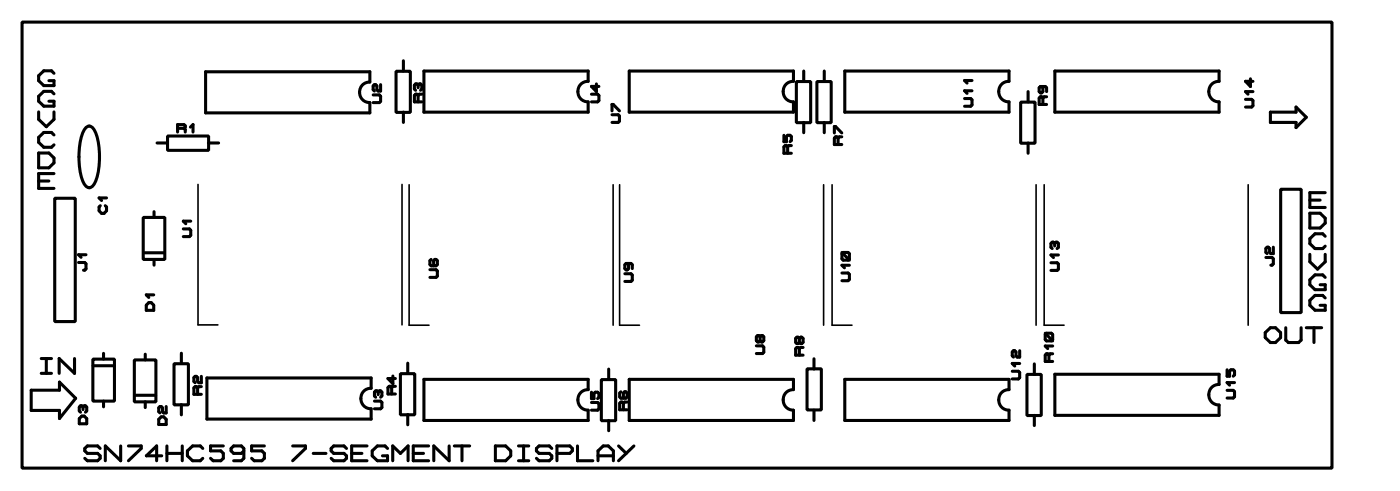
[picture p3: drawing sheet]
<svg xmlns="http://www.w3.org/2000/svg" width="173mm" height="61mm" viewBox="0 0 173 61" stroke-linecap="round" stroke-linejoin="round" font-family="sans-serif">
<g fill="none" stroke="#000" stroke-width=".38">
<path d="M2.7 2.7h162.1v55.1h-162.1zM4.8 13.8v.9l.9 1 1-1v-.9M4.8 18.9h1.2l.7 .6v.6l-.7 .6h-1.2zM6.7 11.6l-.3-.3h-1l-.6 .6v.6l.6 .6h1.3v-.6h-.7M6.7 9.1l-.3-.4h-1l-.6 .7v.6l.6 .6h1.3v-.6h-.7M6.7 16.7l-.3-.3h-1l-.6 .6v.6l.6 .6h1l.3-.3M10.7 15.7l.3-.1a1.58 1.58 0 0 1 1 1.4 8.9 8.9 0 0 1-.4 5.8l-.3 .3-.3 .1a1.57 1.57 0 0 1-1-1.4 9 9 0 0 1 .5-5.8zM19.4 17.7h1.3M20.7 16.8h5.1v1.8h-5.1zM22 15.9h.8M22.8 15.9l.1-.2v-.2l-.1-.1h-.8v.9M22.8 15.9l.1 .1v.3"/>
<path d="M23.6 15.7l.3-.3v.9M25.4 8.9h20.4v1.2a1.27 1.27 0 0 0-1.3 1.3 1.27 1.27 0 0 0 1.3 1.3v1.2h-20.4zM25.8 17.7h1.2M46.2 11.7h.7l.2 .2v.6l-.2 .2h-.7M47.1 10.5v.7h-.3l-.2-.1v-.5l-.1-.1h-.2l-.1 .1v.5l.1 .1M49 8.8h1.8v5.1h-1.8zM49.9 7.5v1.3M49.9 13.9v1.2M51.7 11.8l-.1-.2h-.2l-.1 .2v.8h.9M51.7 10.5l-.1-.1h-.2l-.1 .1v.5l.1 .2M51.7 10.5v.3M51.7 11.8v.8"/>
<path d="M51.7 10.5l.2-.1h.1l.2 .1v.5l-.2 .2M52.2 11.6h-.3l-.2 .2M52.4 8.8h20.4v1.2a1.27 1.27 0 0 0-1.3 1.3 1.27 1.27 0 0 0 1.3 1.3v1.3h-20.4zM73.2 11.6h.7l.2 .2v.6l-.2 .2h-.7M73.8 10.4v.9l-.6-.6h.9M75.7 14.2h.8l.1 .1v.7l-.1 .1h-.8M75.7 13.7v-.8h.2l.7 .8M77.8 8.8h20.4v1.2a1.27 1.27 0 0 0-1.3 1.3 1.27 1.27 0 0 0 1.3 1.3v1.3h-20.4zM97 16.7v.8h.3v-.6l.1-.2h.3l.2 .2v.4l-.2 .2M97.4 18.1l-.1-.1h-.2l-.1 .1v.8h.9M97.4 18.1v.8M97.9 18h-.3l-.2 .1"/>
<path d="M98.5 10.1h1.8v5.1h-1.8zM99.4 8.8v1.2M99.4 15.1v1.3M101.1 10.1h1.7v5.1h-1.7zM102 8.8v1.2M102 15.1v1.3M103.2 16.4v-.8h.2l.7 .8M103.7 17.1l-.2-.2h-.1l-.2 .2v.8h.9M103.7 17.1v.8M104.1 16.9h-.3l-.1 .2M104.5 8.8h20.3v1.2a1.27 1.27 0 0 0-1.2 1.3 1.27 1.27 0 0 0 1.2 1.3v1.3h-20.3zM119.3 12.2h.8l.2 .1v.7l-.2 .1h-.8"/>
<path d="M120.3 11.2h-1l.3 .3M120.3 9.9h-1l.3 .4M126.3 12.6h1.8v5.1h-1.8zM127.2 11.3v1.3M127.2 17.7v1.2M128.9 10.7l.1 .1v.5l-.1 .2h-.2l-.1-.2v-.5l.1-.1h.6l.2 .1v.5M129 12.1l-.1-.1h-.2l-.1 .1v.8h.9M129 12.1v.8M129.5 12h-.3l-.2 .1M130.5 8.8h20.3v1.2a1.27 1.27 0 0 0-1.2 1.3 1.27 1.27 0 0 0 1.2 1.3v1.3h-20.3zM154.1 12.3h.8l.1 .1v.7l-.1 .1h-.8M154.7 9.7v1l-.6-.7h.9"/>
<path d="M155 11.3h-.9l.3 .3M157.2 13.9h3.1v-.7l1.3 1.3-1.3 1.3v-.7h-3.1zM4.8 22.4h1.2M6.7 21.4h-1.9v1.9h1.9M6.8 24.5h2.5v15.2h-2.5zM9.7 32.4h.8l.1 .2v.6l-.1 .2h-.2M10.6 31.5h-.9l.3 .3M12.4 25.4l-.1 .2v.4l.3 .4h.3l.3-.4v-.4l-.2-.2M13.2 24.5h-.9l.3 .3M17.7 26.9h2.7v5.2h-2.7zM17.7 31.2h2.7M18.1 37.7l.3-.3h.3l.3 .3v.6h-.9z"/>
<path d="M19 36.4h-.9l.3 .4M19.1 26.2v.7M19.1 32.1v.7M22.7 28.3h.7l.2 .1v.7l-.2 .1h-.7M23.6 27.3h-.9l.3 .3M53.2 33.3h.7l.2 .2v.6l-.2 .2h-.7M53.3 32.1l-.1 .1v.5l.1 .1h.6l.2-.1v-.5l-.2-.1h-.1l-.2 .1v.6M77.3 33.8h.8l.1 .2v.6l-.1 .2h-.8M77.6 32.6l.2 .1v.5l-.2 .1h-.1l-.2-.1v-.5l.2-.1h.6l.1 .1v.5M104.2 33.7h.7l.2 .2v.6l-.2 .2h-.7M104.2 31.2l.9 .9M104.3 31.2h.6l.2 .2v.6l-.2 .1h-.6l-.1-.1v-.6z"/>
<path d="M105.1 32.8h-.9l.3 .3M130 32.5h.8l.1 .1v.7l-.1 .1h-.8M130.5 30.1v.3M130.5 30.1l.1-.2h.2l.1 .2v.5l-.1 .1M130.5 30.1l-.2-.2h-.1l-.2 .2v.5l.2 .1M130.9 31.5h-.9l.3 .3M156.6 31.8h.8l.1 .2v.6l-.1 .2h-.2M157.5 30.5v.8h-.3l-.1-.1v-.5l-.2-.2h-.1l-.2 .2v.5l.2 .1M158.4 23.4h2.6v15.2h-2.6zM162.1 26.3h1.2l.7 .7v.6l-.7 .6h-1.2zM162.1 31.4v.9l.9 1 1-1v-.9M162.1 24.7h1.2"/>
<path d="M164 36.8l-.4-.3h-.9l-.6 .6v.6l.6 .6h1.3v-.6h-.7M164 34.3l-.4-.3h-.9l-.6 .6v.6l.6 .6h1.3v-.6h-.7M164 23.8h-1.9v1.8h1.9M164 29.2l-.4-.3h-.9l-.6 .6v.6l.6 .6h.9l.4-.3M3.9 48.2h3.5v-1l2 2-2 2.5v-1h-3.5zM5.1 44.3h1.3M5.1 46.1h1.3M5.7 44.3v1.8M9.2 44.3v1.8l-1.9-1.8v1.8M9.8 51.7l.3-.3h.3l.3 .3v.7h-.9zM10.3 50.3l-.2-.2h-.1l-.2 .2v.5l.2 .1M10.3 50.3l.1-.2h.2l.1 .2v.5l-.1 .1"/>
<path d="M10.3 50.3v.3M11.5 44.4h2.7v5.2h-2.7zM11.5 45.2h2.6M12.4 55.4l-.3-.3h-1.3l-.3 .3v.3l.3 .3h1.3l.3 .3v.3l-.3 .3h-1.3l-.3-.3M12.8 43.7v.7M12.8 49.6v.7M14.9 55.1v1.8l-1.9-1.8v1.8M15.9 55.1h1.6v.3l-1.6 1.5M16.6 44.5h2.7v5.2h-2.7zM16.6 48.8h2.7M18 43.8v.7M18 49.7v.7"/>
<path d="M19.6 51.8l.3-.3h.3l.4 .3v.7h-1zM20 56.3h-1.9l1.3-1.2v1.8M20.6 50.2v.8h-.4l-.1-.1v-.5l-.2-.2h-.1l-.2 .2v.5l.2 .1M20.6 56h1.9M20.6 55.1v1.8M21.5 44.9h1.8v5.1h-1.8zM22.4 43.6v1.3M22.4 50v1.3M22.5 55.1v1.8M24.4 47.9l-.1-.1h-.2l-.1 .1v.8h.9M24.4 47.9v.8M24.9 46.5v.8h-.3l-.2-.2v-.4l-.1-.2h-.2l-.1 .2v.4l.1 .2"/>
<path d="M24.9 47.8h-.3l-.2 .1M25.1 55.4l-.3-.3h-1l-.6 .6v.6l.6 .6h1l.3-.3M25.6 46.7h20.3v1.3a1.27 1.27 0 0 0-1.3 1.2 1.27 1.27 0 0 0 1.3 1.3v1.3h-20.3zM27.6 55.1h-1.6v.6h1.3l.3 .3v.6l-.3 .3h-.9l-.4-.3M30.2 55.7l-.3 .3h-1l-.3-.3v-.3l.3-.3h1l.3 .3v1.2l-.3 .3h-1M32.7 55.1h-1.6v.6h1.3l.3 .3v.6l-.3 .3h-1l-.3-.3M36.2 55.1h1.6v.3l-1.6 1.5M38.7 56h1.6M42.9 55.4l-.3-.3h-1.3l-.3 .3v.3l.3 .3h1.3l.3 .3v.3l-.3 .3h-1.3l-.3-.3M43.5 56h1.3M45.4 55.1h-1.9v1.8h1.9M46.3 49.6h.8l.1 .1v.7l-.1 .1h-.8"/>
<path d="M46.8 48.5l.1-.2h.2l.1 .2v.4l-.1 .2M46.8 48.5l-.2-.2h-.1l-.2 .2v.4l.2 .2M46.8 48.5v.3M47.9 55.4l-.3-.3h-.9l-.7 .6v.6l.7 .6h1.2v-.6h-.6M48.5 47.9l-.2-.2h-.2l-.1 .2v.8h.9M48.5 47.9v.8M48.6 56.9v-1.8l.9 .9 1-.9v1.8M48.6 46.5v.9l-.6-.6h.9M48.9 47.7h-.3l-.1 .2M49.5 46.2h1.8v5.1h-1.8zM50.4 44.9v1.2M50.4 51.2v1.3"/>
<path d="M51.1 56h1.3M52.4 46.9h20.4v1.2a1.27 1.27 0 0 0-1.3 1.3 1.27 1.27 0 0 0 1.3 1.3v1.3h-20.4zM53 55.1h-1.9v1.8h1.9M55.6 55.1v1.8l-1.9-1.8v1.8M56.2 55.1h1.9M57.2 55.1v1.8M61.3 55.1h1.3l.6 .6v.6l-.6 .6h-1.3zM64.1 56.9h1.3M64.1 55.1h1.3M64.8 55.1v1.8M68.3 55.4l-.3-.3h-1.3l-.3 .3v.3l.3 .3h1.3l.3 .3v.3l-.3 .3h-1.3l-.3-.3M68.9 56h1.6l.3-.3v-.3l-.3-.3h-1.6v1.8"/>
<path d="M71.4 55.1v1.8h1.9M73.2 48.5v.8h.3v-.7l.1-.1h.3l.2 .1v.5l-.2 .2M73.2 49.7h.7l.2 .2v.6l-.2 .2h-.7M74 56.9v-1.2l.6-.6h.7l.6 .6v1.2M74 56.3h1.9M74.4 46.9h1.8v5.1h-1.8zM75.3 45.6v1.3M75.3 52v1.2M76.5 55.1l1 .9M76.8 48.4l-.1 .2v.4l.1 .2h.6l.2-.2v-.4l-.2-.2h-.1l-.2 .2v.6M77.1 49.8l-.1-.1h-.2l-.1 .1v.8h.9M77.1 49.8v.8"/>
<path d="M77.6 49.7h-.3l-.2 .1M77.8 46.9h20.4v1.2a1.27 1.27 0 0 0-1.3 1.3 1.27 1.27 0 0 0 1.3 1.3v1.3h-20.4zM78.4 55.1l-1.9 1.8M93.6 42.7h.7l.2 .2v.6l-.2 .2h-.7M94 41.6l.2-.1h.1l.2 .1v.5l-.2 .2h-.1l-.2-.2M94 41.6l-.1-.1h-.2l-.1 .1v.5l.1 .2h.2l.1-.2M94 41.6v.5M98.9 43.1l-.2-.2h-.1l-.2 .2v.8h1M98.9 41.8l-.2-.1h-.1l-.2 .1v.5l.2 .2h.1l.2-.2M98.9 41.8v.5M98.9 43.1v.8M98.9 41.8l.1-.1h.2l.2 .1v.5l-.2 .2h-.2l-.1-.2"/>
<path d="M99.4 42.9h-.4l-.1 .2M99.8 45.6h1.8v5.1h-1.8zM100.7 44.3v1.3M100.7 50.7v1.3M104.5 46.9h20.3v1.2a1.27 1.27 0 0 0-1.2 1.3 1.27 1.27 0 0 0 1.2 1.3v1.3h-20.3zM125.2 45.9h.8l.2 .1v.7l-.2 .1h-.8M126.2 43.3v.8h-.4l-.1-.1v-.5l-.2-.2h-.1l-.2 .2v.5l.2 .1M126.2 44.9h-1l.3 .3M127.1 46.3h1.7v5h-1.7zM128 45v1.2M128 51.3v1.3M129.3 41.2l.9 .9"/>
<path d="M129.5 41.2h.6l.1 .1v.7l-.1 .1h-.6l-.2-.1v-.7zM129.8 43.9l-.2-.2h-.1l-.2 .2v.8h.9M129.8 43.9v.8M130.2 42.8h-.9l.3 .3M130.2 43.7h-.3l-.1 .2M130.5 46.2h20.3v1.3a1.27 1.27 0 0 0-1.2 1.3 1.27 1.27 0 0 0 1.2 1.2v1.3h-20.3zM151.8 48.2h.8l.1 .2v.6l-.1 .2h-.8M151.8 45.7v.8h.3v-.6l.2-.2h.3l.1 .2v.4l-.1 .2M152.7 47.3h-.9l.3 .3M156.5 41.1l.7-.6h.6l.6 .6v.6l-.6 .6h-.6l-.7-.6zM159.1 40.5v1.5l.3 .3h1.3l.3-.3v-1.5M161.6 40.5h1.9"/>
<path d="M162.6 40.5v1.8"/>
</g>
<path d="M24.5 22.8v17.3h2.5M49.7 22.8v17.3M50.6 22.8v17.4h2.5M75.9 22.8v17.4M76.7 22.8v17.4h2.4M101.9 22.8v17.4M102.9 22.8v17.4h2.5M128.2 22.8v17.4M129.2 22.8v17.4h2.4M154.4 22.8v17.4" fill="none" stroke="#000" stroke-width=".2"/>
</svg>
